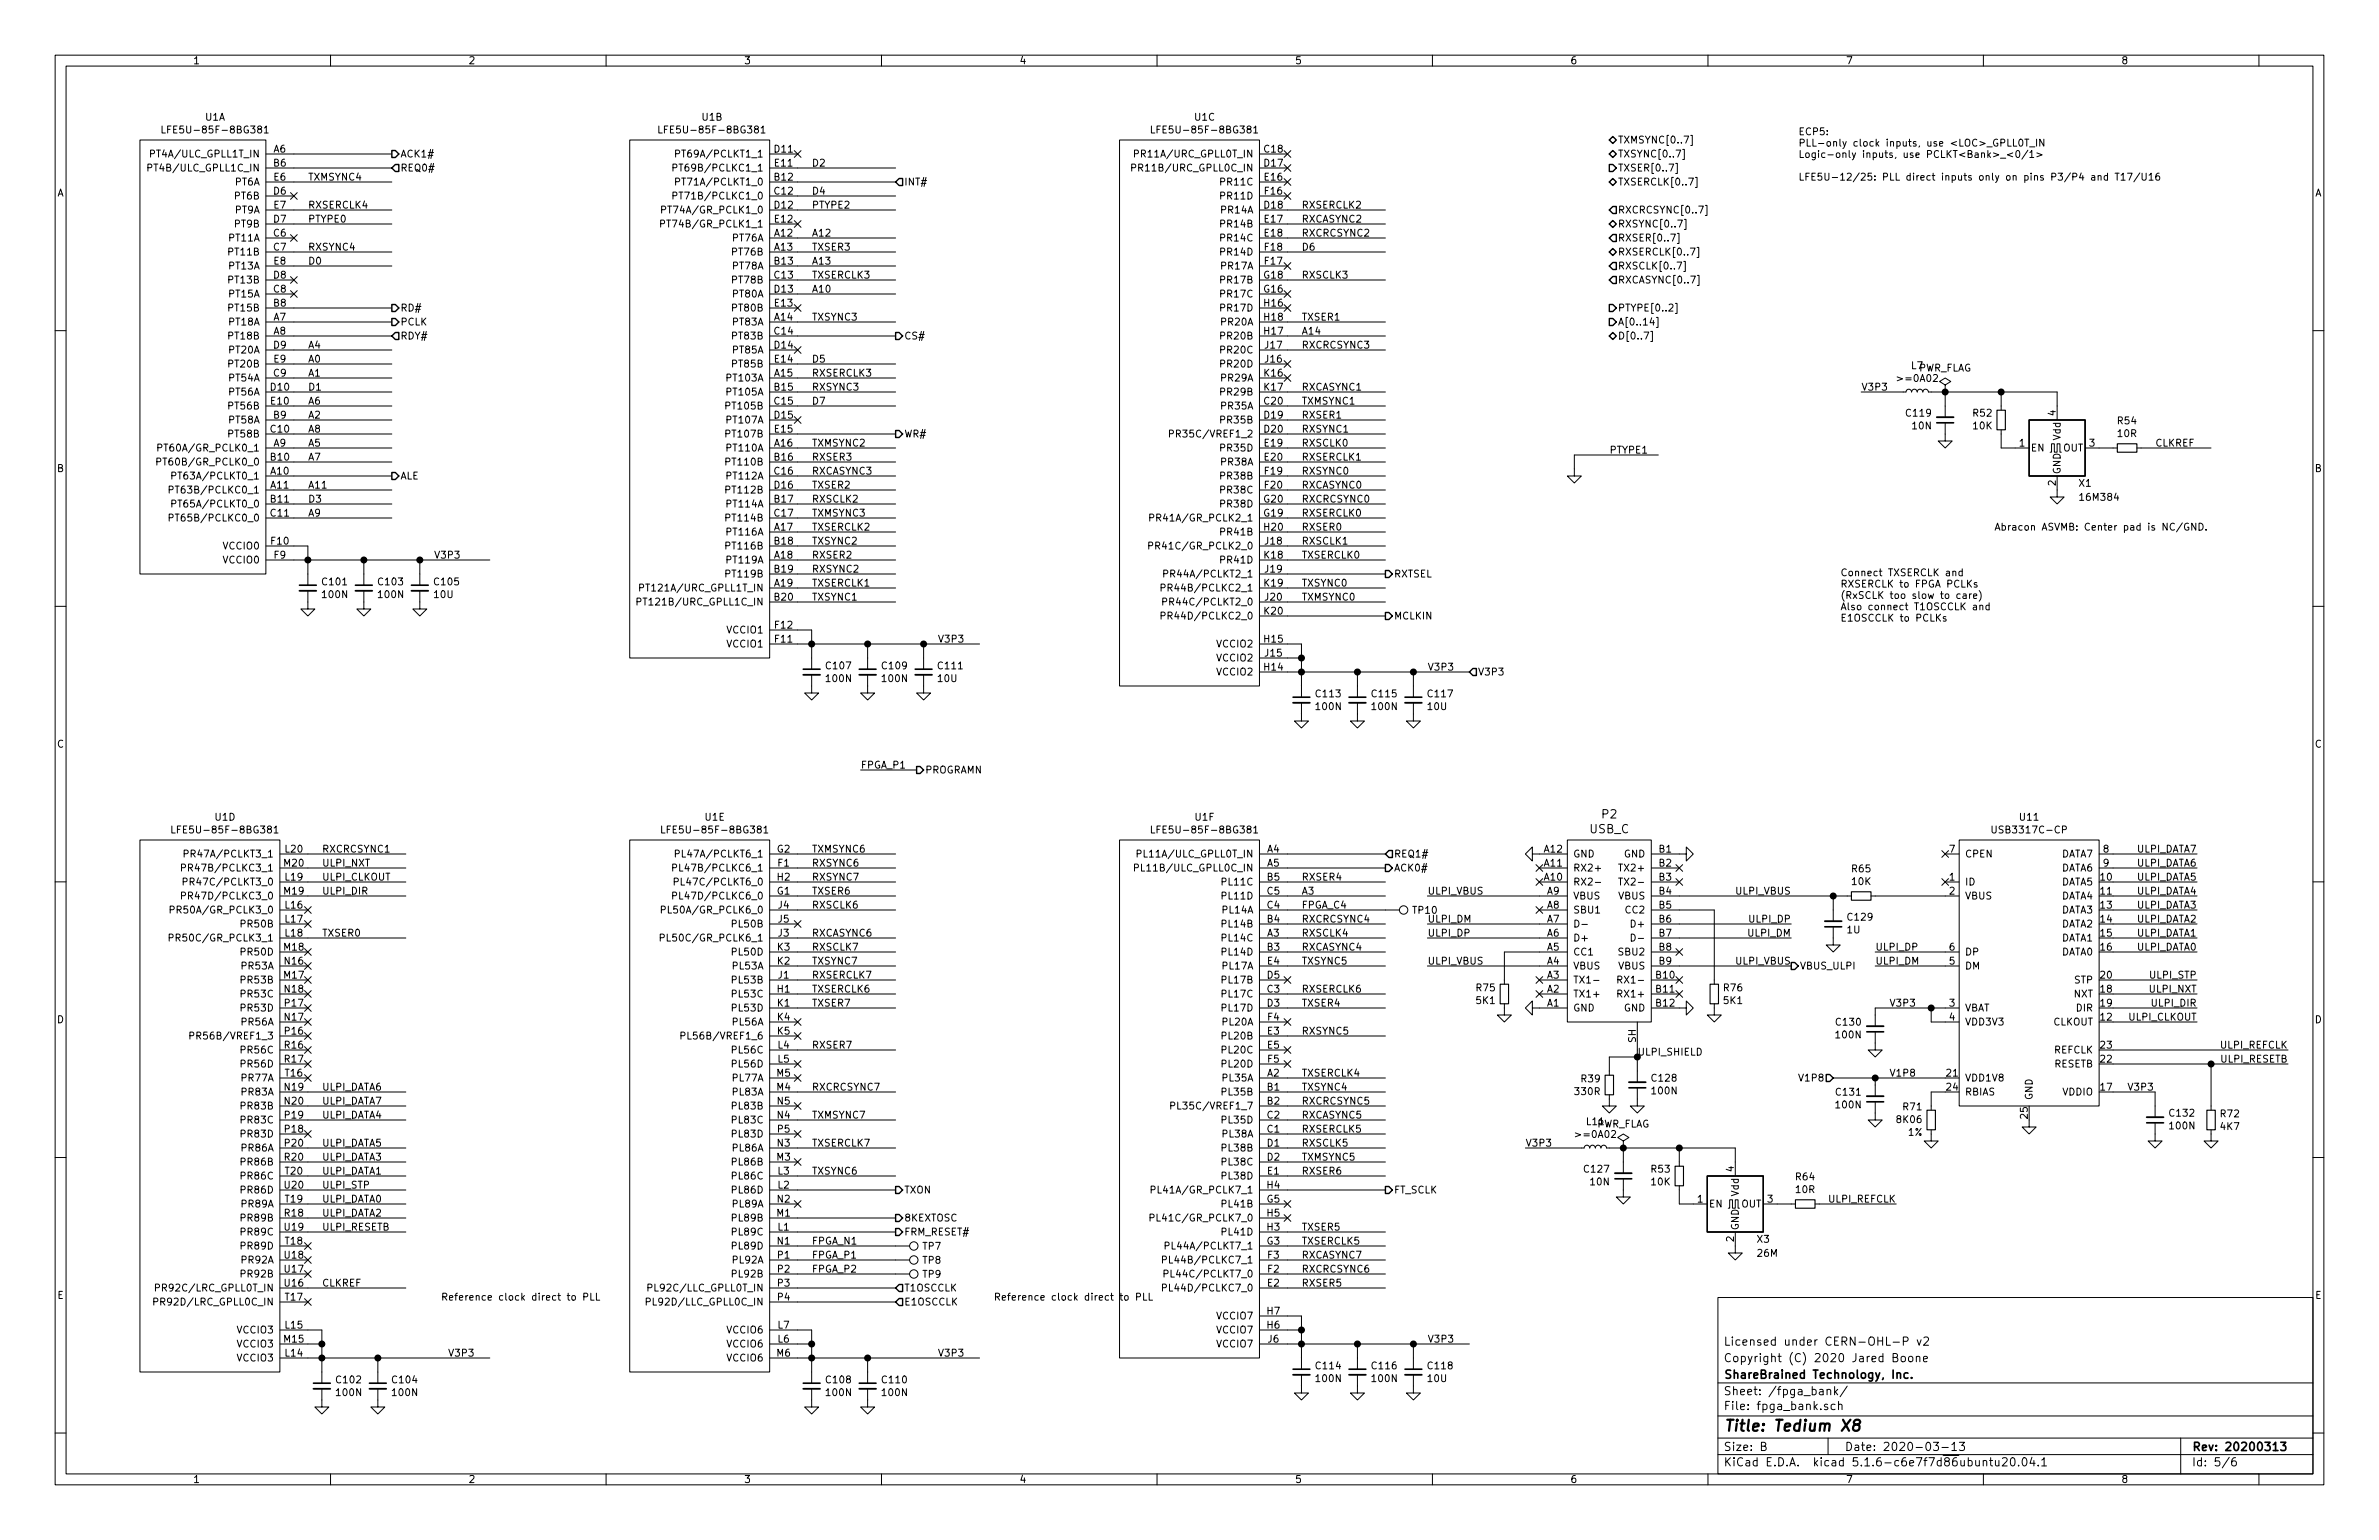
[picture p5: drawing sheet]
<svg xmlns="http://www.w3.org/2000/svg" width="432mm" height="279mm" viewBox="0 0 432 279" stroke-linecap="round" stroke-linejoin="round" font-family="sans-serif">
<defs><g id="words">
<text font-size="2.8" x="312.8" y="259.7">Title: Tedium X8</text>
<g font-size="2.1">
<text x="290.8" y="148.5">P2</text>
<text x="288.5" y="151.2">USB_C</text>
<text x="312.8" y="244.1">Licensed under CERN-OHL-P v2</text>
<text x="312.8" y="250.1">ShareBrained Technology, Inc.</text>
<text x="312.8" y="247.1">Copyright (C) 2020 Jared Boone</text>
<text x="312.8" y="255.8">File: fpga_bank.sch</text>
<text x="312.8" y="253.1">Sheet: /fpga_bank/</text>
<text x="312.8" y="263.2">Size: B</text>
<text x="334.8" y="263.2">Date: 2020-03-13</text>
<text x="397.8" y="263.2">Rev: 20200313</text>
<text x="312.8" y="266">KiCad E.D.A. kicad 5.1.6-c6e7f7d86ubuntu20.04.1</text>
<text x="397.8" y="266">Id: 5/6</text>
</g>
<g font-size="1.8">
<text x="35" y="11.6">1</text>
<text x="85" y="11.6">2</text>
<text x="135" y="11.6">3</text>
<text x="185" y="11.6">4</text>
<text x="235" y="11.6">5</text>
<text x="285" y="11.6">6</text>
<text x="335" y="11.6">7</text>
<text x="385" y="11.6">8</text>
<text x="37.3" y="21.9">U1A</text>
<text x="127.5" y="21.9">U1B</text>
<text x="216.9" y="21.9">U1C</text>
<text x="28.1" y="28.6">PT4A/ULC_GPLL1T_IN</text>
<text x="30.8" y="24.2">LFE5U-85F-8BG381</text>
<text x="49.7" y="27.7">A6</text>
<text x="72.6" y="28.6">ACK1#</text>
<text x="121" y="24.2">LFE5U-85F-8BG381</text>
<text x="123.9" y="28.6">PT69A/PCLKT1_1</text>
<text x="140.6" y="27.7">D11</text>
<text x="207" y="28.6">PR11A/URC_GPLL0T_IN</text>
<text x="210.4" y="24.2">LFE5U-85F-8BG381</text>
<text x="229.5" y="27.7">C18</text>
<text x="293.6" y="26">TXMSYNC[0..7]</text>
<text x="293.6" y="28.6">TXSYNC[0..7]</text>
<text x="326.4" y="24.5">ECP5:</text>
<text x="326.4" y="26.6">PLL-only clock inputs, use &lt;LOC&gt;_GPLL0T_IN</text>
<text x="326.4" y="28.7">Logic-only inputs, use PCLKT&lt;Bank&gt;_&lt;0/1&gt;</text>
<text x="10.4" y="35.6">A</text>
<text x="27.9" y="31.1">PT4B/ULC_GPLL1C_IN</text>
<text x="42.7" y="33.7">PT6A</text>
<text x="49.7" y="30.2">B6</text>
<text x="49.7" y="35.3">D6</text>
<text x="49.7" y="32.8">E6</text>
<text x="55.9" y="32.8">TXMSYNC4</text>
<text x="72.6" y="31.1">REQ0#</text>
<text x="123.6" y="31.1">PT69B/PCLKC1_1</text>
<text x="123.9" y="33.7">PT71A/PCLKT1_0</text>
<text x="140.6" y="32.8">B12</text>
<text x="140.6" y="35.3">C12</text>
<text x="140.7" y="30.2">E11</text>
<text x="147.3" y="30.2">D2</text>
<text x="147.3" y="35.3">D4</text>
<text x="164.1" y="33.7">INT#</text>
<text x="206.9" y="31.1">PR11B/URC_GPLL0C_IN</text>
<text x="221.9" y="33.7">PR11C</text>
<text x="229.5" y="30.2">D17</text>
<text x="229.6" y="32.8">E16</text>
<text x="229.6" y="35.3">F16</text>
<text x="293.6" y="33.7">TXSERCLK[0..7]</text>
<text x="293.6" y="31.1">TXSER[0..7]</text>
<text x="326.4" y="32.8">LFE5U-12/25: PLL direct inputs only on pins P3/P4 and T17/U16</text>
<text x="420.2" y="35.6">A</text>
<text x="42.7" y="36.2">PT6B</text>
<text x="42.7" y="41.3">PT9B</text>
<text x="42.7" y="38.7">PT9A</text>
<text x="49.7" y="40.4">D7</text>
<text x="49.7" y="37.8">E7</text>
<text x="55.9" y="37.8">RXSERCLK4</text>
<text x="55.9" y="40.4">PTYPE0</text>
<text x="121.3" y="38.7">PT74A/GR_PCLK1_0</text>
<text x="121.3" y="41.3">PT74B/GR_PCLK1_1</text>
<text x="123.6" y="36.2">PT71B/PCLKC1_0</text>
<text x="140.6" y="37.8">D12</text>
<text x="140.7" y="40.4">E12</text>
<text x="147.3" y="37.8">PTYPE2</text>
<text x="221.9" y="38.7">PR14A</text>
<text x="221.9" y="41.3">PR14B</text>
<text x="221.9" y="36.2">PR11D</text>
<text x="229.5" y="37.8">D18</text>
<text x="229.6" y="40.4">E17</text>
<text x="236.2" y="40.4">RXCASYNC2</text>
<text x="236.2" y="37.8">RXSERCLK2</text>
<text x="293.6" y="38.7">RXCRCSYNC[0..7]</text>
<text x="293.6" y="41.3">RXSYNC[0..7]</text>
<text x="41.7" y="43.8">PT11A</text>
<text x="41.7" y="46.4">PT11B</text>
<text x="49.7" y="42.9">C6</text>
<text x="49.7" y="45.5">C7</text>
<text x="55.9" y="45.5">RXSYNC4</text>
<text x="133.2" y="43.8">PT76A</text>
<text x="133.2" y="46.4">PT76B</text>
<text x="140.6" y="42.9">A12</text>
<text x="140.6" y="45.5">A13</text>
<text x="147.3" y="42.9">A12</text>
<text x="147.3" y="45.5">TXSER3</text>
<text x="221.9" y="43.8">PR14C</text>
<text x="221.9" y="46.4">PR14D</text>
<text x="229.6" y="42.9">E18</text>
<text x="229.6" y="45.5">F18</text>
<text x="236.2" y="42.9">RXCRCSYNC2</text>
<text x="236.2" y="45.5">D6</text>
<text x="293.6" y="43.8">RXSER[0..7]</text>
<text x="293.6" y="46.4">RXSERCLK[0..7]</text>
<text x="41.7" y="54">PT15A</text>
<text x="41.7" y="51.4">PT13B</text>
<text x="41.7" y="48.9">PT13A</text>
<text x="49.7" y="53.1">C8</text>
<text x="49.7" y="50.5">D8</text>
<text x="49.7" y="48">E8</text>
<text x="55.9" y="48">D0</text>
<text x="133.2" y="48.9">PT78A</text>
<text x="133.2" y="51.4">PT78B</text>
<text x="133.2" y="54">PT80A</text>
<text x="140.6" y="48">B13</text>
<text x="140.6" y="50.5">C13</text>
<text x="140.6" y="53.1">D13</text>
<text x="147.3" y="53.1">A10</text>
<text x="147.3" y="50.5">TXSERCLK3</text>
<text x="147.3" y="48">A13</text>
<text x="221.9" y="48.9">PR17A</text>
<text x="221.9" y="54">PR17C</text>
<text x="221.9" y="51.4">PR17B</text>
<text x="229.5" y="53.1">G16</text>
<text x="229.5" y="50.5">G18</text>
<text x="229.6" y="48">F17</text>
<text x="236.2" y="50.5">RXSCLK3</text>
<text x="293.6" y="48.9">RXSCLK[0..7]</text>
<text x="293.6" y="51.4">RXCASYNC[0..7]</text>
<text x="41.7" y="59.1">PT18A</text>
<text x="41.7" y="56.5">PT15B</text>
<text x="49.7" y="58.2">A7</text>
<text x="49.7" y="55.6">B8</text>
<text x="72.6" y="59.1">PCLK</text>
<text x="72.6" y="56.5">RD#</text>
<text x="133.2" y="59.1">PT83A</text>
<text x="133.2" y="56.5">PT80B</text>
<text x="140.6" y="58.2">A14</text>
<text x="140.7" y="55.6">E13</text>
<text x="147.3" y="58.2">TXSYNC3</text>
<text x="221.9" y="56.5">PR17D</text>
<text x="221.9" y="59.1">PR20A</text>
<text x="229.5" y="55.6">H16</text>
<text x="229.5" y="58.2">H18</text>
<text x="236.2" y="58.2">TXSER1</text>
<text x="293.6" y="59.1">A[0..14]</text>
<text x="293.6" y="56.5">PTYPE[0..2]</text>
<text x="41.7" y="61.6">PT18B</text>
<text x="41.7" y="64.1">PT20A</text>
<text x="49.7" y="60.7">A8</text>
<text x="49.7" y="63.2">D9</text>
<text x="49.7" y="65.8">E9</text>
<text x="55.9" y="65.8">A0</text>
<text x="55.9" y="63.2">A4</text>
<text x="72.6" y="61.6">RDY#</text>
<text x="133.2" y="61.6">PT83B</text>
<text x="133.2" y="64.1">PT85A</text>
<text x="140.6" y="60.7">C14</text>
<text x="140.6" y="63.2">D14</text>
<text x="140.7" y="65.8">E14</text>
<text x="147.3" y="65.8">D5</text>
<text x="164.1" y="61.6">CS#</text>
<text x="221.9" y="61.6">PR20B</text>
<text x="221.9" y="64.1">PR20C</text>
<text x="229.5" y="60.7">H17</text>
<text x="229.7" y="65.8">J16</text>
<text x="229.7" y="63.2">J17</text>
<text x="236.2" y="60.7">A14</text>
<text x="236.2" y="63.2">RXCRCSYNC3</text>
<text x="293.6" y="61.6">D[0..7]</text>
<text x="41.7" y="69.2">PT54A</text>
<text x="41.7" y="71.8">PT56A</text>
<text x="41.7" y="66.7">PT20B</text>
<text x="49.2" y="70.9">D10</text>
<text x="49.7" y="68.3">C9</text>
<text x="55.9" y="68.3">A1</text>
<text x="55.9" y="70.9">D1</text>
<text x="132.2" y="69.2">PT103A</text>
<text x="132.2" y="71.8">PT105A</text>
<text x="133.2" y="66.7">PT85B</text>
<text x="140.6" y="68.3">A15</text>
<text x="140.6" y="70.9">B15</text>
<text x="147.3" y="70.9">RXSYNC3</text>
<text x="147.3" y="68.3">RXSERCLK3</text>
<text x="221.9" y="66.7">PR20D</text>
<text x="221.9" y="69.2">PR29A</text>
<text x="221.9" y="71.8">PR29B</text>
<text x="229.5" y="68.3">K16</text>
<text x="229.5" y="70.9">K17</text>
<text x="236.2" y="70.9">RXCASYNC1</text>
<text x="337.8" y="70.9">V3P3</text>
<text x="344.8" y="69.3">&gt;=0A02</text>
<text x="347" y="67">L7</text>
<text x="348.1" y="67.4">PWR_FLAG</text>
<text x="41.7" y="76.8">PT58A</text>
<text x="41.7" y="74.3">PT56B</text>
<text x="49.2" y="73.4">E10</text>
<text x="49.7" y="75.9">B9</text>
<text x="55.9" y="75.9">A2</text>
<text x="55.9" y="73.4">A6</text>
<text x="132.2" y="74.3">PT105B</text>
<text x="132.2" y="76.8">PT107A</text>
<text x="140.6" y="73.4">C15</text>
<text x="140.6" y="75.9">D15</text>
<text x="147.3" y="73.4">D7</text>
<text x="221.9" y="74.3">PR35A</text>
<text x="221.9" y="76.8">PR35B</text>
<text x="229.5" y="73.4">C20</text>
<text x="229.5" y="75.9">D19</text>
<text x="236.2" y="75.9">RXSER1</text>
<text x="236.2" y="73.4">TXMSYNC1</text>
<text x="346.1" y="75.6">C119</text>
<text x="347.2" y="77.9">10N</text>
<text x="358.2" y="75.6">R52</text>
<text x="358.2" y="77.9">10K</text>
<text x="373.1" y="75.4" transform="rotate(-90 373.1 75.4)">4</text>
<text x="384.4" y="77">R54</text>
<text x="29.8" y="81.9">PT60A/GR_PCLK0_1</text>
<text x="41.7" y="79.4">PT58B</text>
<text x="49.2" y="83.6">B10</text>
<text x="49.2" y="78.5">C10</text>
<text x="49.7" y="81">A9</text>
<text x="55.9" y="83.6">A7</text>
<text x="55.9" y="81">A5</text>
<text x="55.9" y="78.5">A8</text>
<text x="132.2" y="81.9">PT110A</text>
<text x="132.2" y="79.4">PT107B</text>
<text x="140.6" y="81">A16</text>
<text x="140.6" y="83.6">B16</text>
<text x="140.7" y="78.5">E15</text>
<text x="147.3" y="81">TXMSYNC2</text>
<text x="147.3" y="83.6">RXSER3</text>
<text x="164.1" y="79.4">WR#</text>
<text x="213.7" y="79.4">PR35C/VREF1_2</text>
<text x="221.9" y="81.9">PR35D</text>
<text x="229.5" y="78.5">D20</text>
<text x="229.6" y="81">E19</text>
<text x="229.6" y="83.6">E20</text>
<text x="236.2" y="83.6">RXSERCLK1</text>
<text x="236.2" y="78.5">RXSYNC1</text>
<text x="236.2" y="81">RXSCLK0</text>
<text x="292.1" y="82.3">PTYPE1</text>
<text x="366.5" y="81">1</text>
<text x="368.6" y="81.9">EN</text>
<text x="374" y="79.8" transform="rotate(-90 374 79.8)">Vdd</text>
<text x="374.5" y="81.9">OUT</text>
<text x="379.2" y="81">3</text>
<text x="384.4" y="79.3">10R</text>
<text x="391.2" y="81">CLKREF</text>
<text x="10.4" y="85.6">B</text>
<text x="29.8" y="84.5">PT60B/GR_PCLK0_0</text>
<text x="32.2" y="89.5">PT63B/PCLKC0_1</text>
<text x="32.4" y="87">PT63A/PCLKT0_1</text>
<text x="49.2" y="86.1">A10</text>
<text x="49.2" y="88.6">A11</text>
<text x="55.9" y="88.6">A11</text>
<text x="72.6" y="87">ALE</text>
<text x="132.2" y="84.5">PT110B</text>
<text x="132.2" y="87">PT112A</text>
<text x="132.2" y="89.5">PT112B</text>
<text x="140.6" y="86.1">C16</text>
<text x="140.6" y="88.6">D16</text>
<text x="147.3" y="88.6">TXSER2</text>
<text x="147.3" y="86.1">RXCASYNC3</text>
<text x="221.9" y="84.5">PR38A</text>
<text x="221.9" y="87">PR38B</text>
<text x="221.9" y="89.5">PR38C</text>
<text x="229.6" y="86.1">F19</text>
<text x="229.6" y="88.6">F20</text>
<text x="236.2" y="86.1">RXSYNC0</text>
<text x="236.2" y="88.6">RXCASYNC0</text>
<text x="373.1" y="88.1" transform="rotate(-90 373.1 88.1)">2</text>
<text x="374" y="86.1" transform="rotate(-90 374 86.1)">GND</text>
<text x="377.4" y="88.3">X1</text>
<text x="420.2" y="85.6">B</text>
<text x="32.2" y="94.6">PT65B/PCLKC0_0</text>
<text x="32.4" y="92.1">PT65A/PCLKT0_0</text>
<text x="49.2" y="91.2">B11</text>
<text x="49.2" y="93.7">C11</text>
<text x="55.9" y="91.2">D3</text>
<text x="55.9" y="93.7">A9</text>
<text x="132.2" y="92.1">PT114A</text>
<text x="132.2" y="94.6">PT114B</text>
<text x="140.6" y="91.2">B17</text>
<text x="140.6" y="93.7">C17</text>
<text x="147.3" y="91.2">RXSCLK2</text>
<text x="147.3" y="93.7">TXMSYNC3</text>
<text x="210" y="94.6">PR41A/GR_PCLK2_1</text>
<text x="221.9" y="92.1">PR38D</text>
<text x="229.5" y="93.7">G19</text>
<text x="229.5" y="91.2">G20</text>
<text x="236.2" y="93.7">RXSERCLK0</text>
<text x="236.2" y="91.2">RXCRCSYNC0</text>
<text x="377.8" y="90.9">16M384</text>
<text x="40.7" y="99.7">VCCIO0</text>
<text x="49.3" y="98.8">F10</text>
<text x="49.8" y="101.3">F9</text>
<text x="78.7" y="101.3">V3P3</text>
<text x="132.2" y="97.2">PT116A</text>
<text x="132.2" y="99.7">PT116B</text>
<text x="140.6" y="96.3">A17</text>
<text x="140.6" y="101.3">A18</text>
<text x="140.6" y="98.8">B18</text>
<text x="147.3" y="98.8">TXSYNC2</text>
<text x="147.3" y="101.3">RXSER2</text>
<text x="147.3" y="96.3">TXSERCLK2</text>
<text x="210" y="99.7">PR41C/GR_PCLK2_0</text>
<text x="221.9" y="97.2">PR41B</text>
<text x="229.5" y="96.3">H20</text>
<text x="229.5" y="101.3">K18</text>
<text x="229.7" y="98.8">J18</text>
<text x="236.2" y="96.3">RXSER0</text>
<text x="236.2" y="98.8">RXSCLK1</text>
<text x="236.2" y="101.3">TXSERCLK0</text>
<text x="361.9" y="96.3">Abracon ASVMB: Center pad is NC/GND.</text>
<text x="40.7" y="102.2">VCCIO0</text>
<text x="58.6" y="106.2">C101</text>
<text x="68.8" y="106.2">C103</text>
<text x="78.9" y="106.2">C105</text>
<text x="117.3" y="107.3">PT121A/URC_GPLL1T_IN</text>
<text x="132.2" y="102.2">PT119A</text>
<text x="132.2" y="104.8">PT119B</text>
<text x="140.6" y="106.4">A19</text>
<text x="140.6" y="103.9">B19</text>
<text x="147.3" y="103.9">RXSYNC2</text>
<text x="147.3" y="106.4">TXSERCLK1</text>
<text x="212.3" y="107.3">PR44B/PCLKC2_1</text>
<text x="212.5" y="104.8">PR44A/PCLKT2_1</text>
<text x="221.9" y="102.2">PR41D</text>
<text x="229.5" y="106.4">K19</text>
<text x="229.7" y="103.9">J19</text>
<text x="236.2" y="106.4">TXSYNC0</text>
<text x="253" y="104.8">RXTSEL</text>
<text x="334" y="104.5">Connect TXSERCLK and</text>
<text x="334" y="106.6">RXSERCLK to FPGA PCLKs</text>
<text x="58.6" y="108.5">100N</text>
<text x="68.8" y="108.5">100N</text>
<text x="78.9" y="108.5">10U</text>
<text x="117.2" y="109.9">PT121B/URC_GPLL1C_IN</text>
<text x="140.6" y="109">B20</text>
<text x="147.3" y="109">TXSYNC1</text>
<text x="212.3" y="112.4">PR44D/PCLKC2_0</text>
<text x="212.5" y="109.9">PR44C/PCLKT2_0</text>
<text x="229.5" y="111.5">K20</text>
<text x="229.7" y="109">J20</text>
<text x="236.2" y="109">TXMSYNC0</text>
<text x="253" y="112.4">MCLKIN</text>
<text x="334" y="108.7">(RxSCLK too slow to care)</text>
<text x="334" y="110.7">Also connect T1OSCCLK and</text>
<text x="334" y="112.8">E1OSCCLK to PCLKs</text>
<text x="132.1" y="117.5">VCCIO1</text>
<text x="132.1" y="114.9">VCCIO1</text>
<text x="140.7" y="116.6">F11</text>
<text x="140.7" y="114">F12</text>
<text x="170.2" y="116.6">V3P3</text>
<text x="221" y="117.5">VCCIO2</text>
<text x="229.5" y="116.6">H15</text>
<text x="229.7" y="119.1">J15</text>
<text x="150.1" y="121.4">C107</text>
<text x="150.1" y="123.7">100N</text>
<text x="160.2" y="121.4">C109</text>
<text x="160.2" y="123.7">100N</text>
<text x="170.3" y="123.7">10U</text>
<text x="170.4" y="121.4">C111</text>
<text x="221" y="122.6">VCCIO2</text>
<text x="221" y="120">VCCIO2</text>
<text x="229.5" y="121.7">H14</text>
<text x="259.1" y="121.7">V3P3</text>
<text x="268.2" y="122.6">V3P3</text>
<text x="239" y="126.5">C113</text>
<text x="239" y="128.8">100N</text>
<text x="249.1" y="126.5">C115</text>
<text x="249.1" y="128.8">100N</text>
<text x="259.2" y="128.8">10U</text>
<text x="259.3" y="126.5">C117</text>
<text x="10.4" y="135.6">C</text>
<text x="420.2" y="135.6">C</text>
<text x="156.2" y="139.4">FPGA_P1</text>
<text x="167.9" y="140.3">PROGRAMN</text>
<text x="39.1" y="148.9">U1D</text>
<text x="128" y="148.9">U1E</text>
<text x="216.9" y="148.9">U1F</text>
<text x="366.7" y="148.9">U11</text>
<text x="32.6" y="151.2">LFE5U-85F-8BG381</text>
<text x="34.7" y="155.6">PR47A/PCLKT3_1</text>
<text x="51.8" y="154.7">L20</text>
<text x="58.4" y="154.7">RXCRCSYNC1</text>
<text x="121.5" y="151.2">LFE5U-85F-8BG381</text>
<text x="123.9" y="155.6">PL47A/PCLKT6_1</text>
<text x="141.1" y="154.7">G2</text>
<text x="147.3" y="154.7">TXMSYNC6</text>
<text x="207.4" y="155.6">PL11A/ULC_GPLL0T_IN</text>
<text x="210.4" y="151.2">LFE5U-85F-8BG381</text>
<text x="230" y="154.7">A4</text>
<text x="253" y="155.6">REQ1#</text>
<text x="280.3" y="154.7">A12</text>
<text x="285.5" y="155.6">GND</text>
<text x="294.8" y="155.6">GND</text>
<text x="301.1" y="154.7">B1</text>
<text x="353.8" y="154.7">7</text>
<text x="356.6" y="155.6">CPEN</text>
<text x="362.3" y="151.2">USB3317C-CP</text>
<text x="374.1" y="155.6">DATA7</text>
<text x="381.8" y="154.7">8</text>
<text x="387.9" y="154.7">ULPI_DATA7</text>
<text x="34.5" y="158.1">PR47B/PCLKC3_1</text>
<text x="34.7" y="160.7">PR47C/PCLKT3_0</text>
<text x="51.6" y="157.2">M20</text>
<text x="51.8" y="159.8">L19</text>
<text x="58.4" y="159.8">ULPI_CLKOUT</text>
<text x="58.4" y="157.2">ULPI_NXT</text>
<text x="123.6" y="158.1">PL47B/PCLKC6_1</text>
<text x="123.9" y="160.7">PL47C/PCLKT6_0</text>
<text x="141.1" y="159.8">H2</text>
<text x="141.2" y="157.2">F1</text>
<text x="147.3" y="159.8">RXSYNC7</text>
<text x="147.3" y="157.2">RXSYNC6</text>
<text x="207.2" y="158.1">PL11B/ULC_GPLL0C_IN</text>
<text x="222.1" y="160.7">PL11C</text>
<text x="230" y="157.2">A5</text>
<text x="230" y="159.8">B5</text>
<text x="236.2" y="159.8">RXSER4</text>
<text x="253" y="158.1">ACK0#</text>
<text x="280.3" y="159.8">A10</text>
<text x="280.3" y="157.2">A11</text>
<text x="285.5" y="160.7">RX2-</text>
<text x="285.5" y="158.1">RX2+</text>
<text x="294.4" y="158.1">TX2+</text>
<text x="294.9" y="160.7">TX2-</text>
<text x="301.1" y="157.2">B2</text>
<text x="301.1" y="159.8">B3</text>
<text x="336.2" y="158.3">R65</text>
<text x="336.2" y="160.6">10K</text>
<text x="353.8" y="159.8">1</text>
<text x="356.6" y="160.7">ID</text>
<text x="374.1" y="160.7">DATA5</text>
<text x="374.1" y="158.1">DATA6</text>
<text x="381.3" y="159.8">10</text>
<text x="381.8" y="157.2">9</text>
<text x="387.9" y="159.8">ULPI_DATA5</text>
<text x="387.9" y="157.2">ULPI_DATA6</text>
<text x="32.2" y="165.7">PR50A/GR_PCLK3_0</text>
<text x="34.5" y="163.2">PR47D/PCLKC3_0</text>
<text x="51.6" y="162.3">M19</text>
<text x="51.8" y="164.8">L16</text>
<text x="51.8" y="167.4">L17</text>
<text x="58.4" y="162.3">ULPI_DIR</text>
<text x="121.3" y="165.7">PL50A/GR_PCLK6_0</text>
<text x="123.6" y="163.2">PL47D/PCLKC6_0</text>
<text x="141.1" y="162.3">G1</text>
<text x="141.3" y="164.8">J4</text>
<text x="141.3" y="167.4">J5</text>
<text x="147.3" y="162.3">TXSER6</text>
<text x="147.3" y="164.8">RXSCLK6</text>
<text x="222.1" y="165.7">PL14A</text>
<text x="222.1" y="163.2">PL11D</text>
<text x="230" y="167.4">B4</text>
<text x="230" y="164.8">C4</text>
<text x="230" y="162.3">C5</text>
<text x="236.2" y="167.4">RXCRCSYNC4</text>
<text x="236.2" y="164.8">FPGA_C4</text>
<text x="236.2" y="162.3">A3</text>
<text x="256.5" y="165.8">TP10</text>
<text x="259.1" y="167.4">ULPI_DM</text>
<text x="259.1" y="162.3">ULPI_VBUS</text>
<text x="280.8" y="167.4">A7</text>
<text x="280.8" y="164.8">A8</text>
<text x="280.8" y="162.3">A9</text>
<text x="285.5" y="165.7">SBU1</text>
<text x="285.5" y="163.2">VBUS</text>
<text x="293.8" y="163.2">VBUS</text>
<text x="295.2" y="165.7">CC2</text>
<text x="301.1" y="162.3">B4</text>
<text x="301.1" y="164.8">B5</text>
<text x="301.1" y="167.4">B6</text>
<text x="315.2" y="162.3">ULPI_VBUS</text>
<text x="317.7" y="167.4">ULPI_DP</text>
<text x="335.5" y="167">C129</text>
<text x="353.8" y="162.3">2</text>
<text x="356.6" y="163.2">VBUS</text>
<text x="374.1" y="163.2">DATA4</text>
<text x="374.1" y="165.7">DATA3</text>
<text x="381.3" y="162.3">11</text>
<text x="381.3" y="164.8">13</text>
<text x="381.3" y="167.4">14</text>
<text x="387.9" y="167.4">ULPI_DATA2</text>
<text x="387.9" y="164.8">ULPI_DATA3</text>
<text x="387.9" y="162.3">ULPI_DATA4</text>
<text x="32.2" y="170.8">PR50C/GR_PCLK3_1</text>
<text x="44.1" y="168.3">PR50B</text>
<text x="44.1" y="173.4">PR50D</text>
<text x="51.6" y="172.5">M18</text>
<text x="51.8" y="169.9">L18</text>
<text x="58.4" y="169.9">TXSER0</text>
<text x="121.3" y="170.8">PL50C/GR_PCLK6_1</text>
<text x="133.2" y="168.3">PL50B</text>
<text x="133.2" y="173.4">PL50D</text>
<text x="141.1" y="172.5">K3</text>
<text x="141.3" y="169.9">J3</text>
<text x="147.3" y="169.9">RXCASYNC6</text>
<text x="147.3" y="172.5">RXSCLK7</text>
<text x="222.1" y="170.8">PL14C</text>
<text x="222.1" y="173.4">PL14D</text>
<text x="222.1" y="168.3">PL14B</text>
<text x="230" y="169.9">A3</text>
<text x="230" y="172.5">B3</text>
<text x="236.2" y="172.5">RXCASYNC4</text>
<text x="236.2" y="169.9">RXSCLK4</text>
<text x="259.1" y="169.9">ULPI_DP</text>
<text x="280.8" y="172.5">A5</text>
<text x="280.8" y="169.9">A6</text>
<text x="285.5" y="173.4">CC1</text>
<text x="285.5" y="170.8">D+</text>
<text x="294" y="173.4">SBU2</text>
<text x="296.4" y="168.3">D+</text>
<text x="301.1" y="169.9">B7</text>
<text x="301.1" y="172.5">B8</text>
<text x="317.3" y="169.9">ULPI_DM</text>
<text x="335.3" y="169.3">1U</text>
<text x="340.4" y="172.5">ULPI_DP</text>
<text x="353.8" y="172.5">6</text>
<text x="356.6" y="173.4">DP</text>
<text x="374.1" y="168.3">DATA2</text>
<text x="374.1" y="170.8">DATA1</text>
<text x="374.1" y="173.4">DATA0</text>
<text x="381.3" y="169.9">15</text>
<text x="381.3" y="172.5">16</text>
<text x="387.9" y="169.9">ULPI_DATA1</text>
<text x="387.9" y="172.5">ULPI_DATA0</text>
<text x="44.1" y="178.4">PR53B</text>
<text x="44.1" y="175.9">PR53A</text>
<text x="51.6" y="177.5">M17</text>
<text x="51.7" y="175">N16</text>
<text x="133.2" y="178.4">PL53B</text>
<text x="133.2" y="175.9">PL53A</text>
<text x="141.1" y="175">K2</text>
<text x="141.3" y="177.5">J1</text>
<text x="147.3" y="175">TXSYNC7</text>
<text x="147.3" y="177.5">RXSERCLK7</text>
<text x="222.1" y="178.4">PL17B</text>
<text x="222.1" y="175.9">PL17A</text>
<text x="230" y="177.5">D5</text>
<text x="230.1" y="175">E4</text>
<text x="236.2" y="175">TXSYNC5</text>
<text x="259.1" y="175">ULPI_VBUS</text>
<text x="268" y="179.9">R75</text>
<text x="280.8" y="177.5">A3</text>
<text x="280.8" y="175">A4</text>
<text x="285.5" y="178.4">TX1-</text>
<text x="285.5" y="175.9">VBUS</text>
<text x="293.8" y="175.9">VBUS</text>
<text x="294.7" y="178.4">RX1-</text>
<text x="300.6" y="177.5">B10</text>
<text x="301.1" y="175">B9</text>
<text x="312.9" y="179.9">R76</text>
<text x="315.2" y="175">ULPI_VBUS</text>
<text x="326.6" y="175.9">VBUS_ULPI</text>
<text x="340.4" y="175">ULPI_DM</text>
<text x="353.8" y="175">5</text>
<text x="356.6" y="175.9">DM</text>
<text x="376.6" y="178.4">STP</text>
<text x="381.3" y="177.5">20</text>
<text x="390.3" y="177.5">ULPI_STP</text>
<text x="10.4" y="185.6">D</text>
<text x="44.1" y="181">PR53C</text>
<text x="44.1" y="183.5">PR53D</text>
<text x="51.7" y="185.2">N17</text>
<text x="51.7" y="180.1">N18</text>
<text x="51.8" y="182.6">P17</text>
<text x="133.2" y="181">PL53C</text>
<text x="133.2" y="183.5">PL53D</text>
<text x="141.1" y="180.1">H1</text>
<text x="141.1" y="182.6">K1</text>
<text x="141.1" y="185.2">K4</text>
<text x="147.3" y="182.6">TXSER7</text>
<text x="147.3" y="180.1">TXSERCLK6</text>
<text x="222.1" y="181">PL17C</text>
<text x="222.1" y="183.5">PL17D</text>
<text x="230" y="180.1">C3</text>
<text x="230" y="182.6">D3</text>
<text x="230.1" y="185.2">F4</text>
<text x="236.2" y="180.1">RXSERCLK6</text>
<text x="236.2" y="182.6">TXSER4</text>
<text x="268" y="182.2">5K1</text>
<text x="280.8" y="182.6">A1</text>
<text x="280.8" y="180.1">A2</text>
<text x="285.5" y="183.5">GND</text>
<text x="285.5" y="181">TX1+</text>
<text x="294.2" y="181">RX1+</text>
<text x="294.8" y="183.5">GND</text>
<text x="300.6" y="180.1">B11</text>
<text x="300.6" y="182.6">B12</text>
<text x="312.9" y="182.2">5K1</text>
<text x="342.9" y="182.6">V3P3</text>
<text x="353.8" y="182.6">3</text>
<text x="353.8" y="185.2">4</text>
<text x="356.6" y="183.5">VBAT</text>
<text x="376.5" y="181">NXT</text>
<text x="376.9" y="183.5">DIR</text>
<text x="381.3" y="185.2">12</text>
<text x="381.3" y="180.1">18</text>
<text x="381.3" y="182.6">19</text>
<text x="386.4" y="185.2">ULPI_CLKOUT</text>
<text x="390.2" y="180.1">ULPI_NXT</text>
<text x="390.7" y="182.6">ULPI_DIR</text>
<text x="420.2" y="185.6">D</text>
<text x="35.9" y="188.6">PR56B/VREF1_3</text>
<text x="44.1" y="186.1">PR56A</text>
<text x="44.1" y="191.1">PR56C</text>
<text x="51.7" y="190.2">R16</text>
<text x="51.8" y="187.7">P16</text>
<text x="125" y="188.6">PL56B/VREF1_6</text>
<text x="133.2" y="186.1">PL56A</text>
<text x="133.2" y="191.1">PL56C</text>
<text x="141.1" y="187.7">K5</text>
<text x="141.2" y="190.2">L4</text>
<text x="147.3" y="190.2">RXSER7</text>
<text x="222.1" y="188.6">PL20B</text>
<text x="222.1" y="191.1">PL20C</text>
<text x="222.1" y="186.1">PL20A</text>
<text x="230.1" y="187.7">E3</text>
<text x="230.1" y="190.2">E5</text>
<text x="236.2" y="187.7">RXSYNC5</text>
<text x="296.9" y="189.2" transform="rotate(-90 296.9 189.2)">SH</text>
<text x="297.2" y="191.5">ULPI_SHIELD</text>
<text x="333.3" y="188.4">100N</text>
<text x="333.4" y="186.1">C130</text>
<text x="356.6" y="186.1">VDD3V3</text>
<text x="372.6" y="186.1">CLKOUT</text>
<text x="372.8" y="191.1">REFCLK</text>
<text x="381.3" y="190.2">23</text>
<text x="403.1" y="190.2">ULPI_REFCLK</text>
<text x="44.1" y="193.7">PR56D</text>
<text x="44.1" y="196.2">PR77A</text>
<text x="51.7" y="197.9">N19</text>
<text x="51.7" y="192.8">R17</text>
<text x="51.8" y="195.3">T16</text>
<text x="58.4" y="197.9">ULPI_DATA6</text>
<text x="133.2" y="193.7">PL56D</text>
<text x="133.2" y="196.2">PL77A</text>
<text x="141" y="197.9">M4</text>
<text x="141" y="195.3">M5</text>
<text x="141.2" y="192.8">L5</text>
<text x="147.3" y="197.9">RXCRCSYNC7</text>
<text x="222.1" y="196.2">PL35A</text>
<text x="222.1" y="193.7">PL20D</text>
<text x="230" y="195.3">A2</text>
<text x="230" y="197.9">B1</text>
<text x="230.1" y="192.8">F5</text>
<text x="236.2" y="195.3">TXSERCLK4</text>
<text x="236.2" y="197.9">TXSYNC4</text>
<text x="287.1" y="196.4">R39</text>
<text x="299.9" y="196.2">C128</text>
<text x="326.9" y="196.2">V1P8</text>
<text x="342.9" y="195.3">V1P8</text>
<text x="353.4" y="195.3">21</text>
<text x="353.4" y="197.9">24</text>
<text x="356.6" y="196.2">VDD1V8</text>
<text x="372.8" y="193.7">RESETB</text>
<text x="381.3" y="197.9">17</text>
<text x="381.3" y="192.8">22</text>
<text x="386.1" y="197.9">V3P3</text>
<text x="403.1" y="192.8">ULPI_RESETB</text>
<text x="44.1" y="198.8">PR83A</text>
<text x="44.1" y="201.3">PR83B</text>
<text x="44.1" y="203.8">PR83C</text>
<text x="51.7" y="200.4">N20</text>
<text x="51.8" y="202.9">P19</text>
<text x="58.4" y="202.9">ULPI_DATA4</text>
<text x="58.4" y="200.4">ULPI_DATA7</text>
<text x="133.2" y="198.8">PL83A</text>
<text x="133.2" y="203.8">PL83C</text>
<text x="133.2" y="201.3">PL83B</text>
<text x="141.1" y="202.9">N4</text>
<text x="141.1" y="200.4">N5</text>
<text x="147.3" y="202.9">TXMSYNC7</text>
<text x="213.9" y="201.3">PL35C/VREF1_7</text>
<text x="222.1" y="198.8">PL35B</text>
<text x="222.1" y="203.8">PL35D</text>
<text x="230" y="200.4">B2</text>
<text x="230" y="202.9">C2</text>
<text x="236.2" y="200.4">RXCRCSYNC5</text>
<text x="236.2" y="202.9">RXCASYNC5</text>
<text x="286" y="198.7">330R</text>
<text x="299.9" y="198.6">100N</text>
<text x="333.3" y="201.1">100N</text>
<text x="333.4" y="198.8">C131</text>
<text x="344.4" y="203.8">8K06</text>
<text x="345.5" y="201.4">R71</text>
<text x="356.6" y="198.8">RBIAS</text>
<text x="368" y="202.9" transform="rotate(-90 368 202.9)">25</text>
<text x="368.9" y="199.6" transform="rotate(-90 368.9 199.6)">GND</text>
<text x="374.4" y="198.8">VDDIO</text>
<text x="393.9" y="202.6">C132</text>
<text x="403.1" y="202.7">R72</text>
<text x="44.1" y="206.4">PR83D</text>
<text x="44.1" y="208.9">PR86A</text>
<text x="51.8" y="205.5">P18</text>
<text x="51.8" y="208">P20</text>
<text x="58.4" y="208">ULPI_DATA5</text>
<text x="133.2" y="208.9">PL86A</text>
<text x="133.2" y="206.4">PL83D</text>
<text x="141.1" y="208">N3</text>
<text x="141.2" y="205.5">P5</text>
<text x="147.3" y="208">TXSERCLK7</text>
<text x="222.1" y="206.4">PL38A</text>
<text x="222.1" y="208.9">PL38B</text>
<text x="230" y="205.5">C1</text>
<text x="230" y="208">D1</text>
<text x="236.2" y="208">RXSCLK5</text>
<text x="236.2" y="205.5">RXSERCLK5</text>
<text x="276.9" y="208">V3P3</text>
<text x="286.4" y="206.5">&gt;=0A02</text>
<text x="288" y="204.1">L11</text>
<text x="289.7" y="204.6">PWR_FLAG</text>
<text x="346.4" y="206.1">1%</text>
<text x="393.9" y="204.9">100N</text>
<text x="403.1" y="205">4K7</text>
<text x="44.1" y="211.5">PR86B</text>
<text x="44.1" y="214">PR86C</text>
<text x="51.7" y="210.6">R20</text>
<text x="51.7" y="215.6">U20</text>
<text x="51.8" y="213.1">T20</text>
<text x="58.4" y="215.6">ULPI_STP</text>
<text x="58.4" y="210.6">ULPI_DATA3</text>
<text x="58.4" y="213.1">ULPI_DATA1</text>
<text x="133.2" y="214">PL86C</text>
<text x="133.2" y="211.5">PL86B</text>
<text x="141" y="210.6">M3</text>
<text x="141.2" y="215.6">L2</text>
<text x="141.2" y="213.1">L3</text>
<text x="147.3" y="213.1">TXSYNC6</text>
<text x="222.1" y="211.5">PL38C</text>
<text x="222.1" y="214">PL38D</text>
<text x="230" y="210.6">D2</text>
<text x="230" y="215.6">H4</text>
<text x="230.1" y="213.1">E1</text>
<text x="236.2" y="213.1">RXSER6</text>
<text x="236.2" y="210.6">TXMSYNC5</text>
<text x="287.7" y="212.8">C127</text>
<text x="288.7" y="215.1">10N</text>
<text x="299.8" y="212.8">R53</text>
<text x="299.8" y="215.1">10K</text>
<text x="314.7" y="212.6" transform="rotate(-90 314.7 212.6)">4</text>
<text x="326" y="214.1">R64</text>
<text x="44.1" y="221.6">PR89B</text>
<text x="44.1" y="219.1">PR89A</text>
<text x="44.1" y="216.5">PR86D</text>
<text x="51.7" y="220.7">R18</text>
<text x="51.8" y="218.2">T19</text>
<text x="58.4" y="220.7">ULPI_DATA2</text>
<text x="58.4" y="218.2">ULPI_DATA0</text>
<text x="133.2" y="216.5">PL86D</text>
<text x="133.2" y="221.6">PL89B</text>
<text x="133.2" y="219.1">PL89A</text>
<text x="141" y="220.7">M1</text>
<text x="141.1" y="218.2">N2</text>
<text x="164.1" y="221.6">8KEXTOSC</text>
<text x="164.1" y="216.5">TXON</text>
<text x="210.2" y="216.5">PL41A/GR_PCLK7_1</text>
<text x="210.2" y="221.6">PL41C/GR_PCLK7_0</text>
<text x="222.1" y="219.1">PL41B</text>
<text x="230" y="218.2">G5</text>
<text x="230" y="220.7">H5</text>
<text x="253" y="216.5">FT_SCLK</text>
<text x="308.1" y="218.2">1</text>
<text x="310.1" y="219.1">EN</text>
<text x="315.6" y="217" transform="rotate(-90 315.6 217)">Vdd</text>
<text x="316.1" y="219.1">OUT</text>
<text x="320.8" y="218.2">3</text>
<text x="326" y="216.5">10R</text>
<text x="332" y="218.2">ULPI_REFCLK</text>
<text x="44.1" y="226.7">PR89D</text>
<text x="44.1" y="224.2">PR89C</text>
<text x="51.7" y="223.3">U19</text>
<text x="51.8" y="225.8">T18</text>
<text x="58.4" y="223.3">ULPI_RESETB</text>
<text x="133.2" y="224.2">PL89C</text>
<text x="133.2" y="226.7">PL89D</text>
<text x="141.1" y="225.8">N1</text>
<text x="141.2" y="223.3">L1</text>
<text x="147.3" y="225.8">FPGA_N1</text>
<text x="164.1" y="224.2">FRM_RESET#</text>
<text x="167.5" y="226.7">TP7</text>
<text x="212.8" y="226.7">PL44A/PCLKT7_1</text>
<text x="222.1" y="224.2">PL41D</text>
<text x="230" y="225.8">G3</text>
<text x="230" y="223.3">H3</text>
<text x="236.2" y="223.3">TXSER5</text>
<text x="236.2" y="225.8">TXSERCLK5</text>
<text x="314.7" y="225.3" transform="rotate(-90 314.7 225.3)">2</text>
<text x="315.6" y="223.3" transform="rotate(-90 315.6 223.3)">GND</text>
<text x="319" y="225.5">X3</text>
<text x="44.1" y="231.8">PR92B</text>
<text x="44.1" y="229.2">PR92A</text>
<text x="51.7" y="233.4">U16</text>
<text x="51.7" y="230.9">U17</text>
<text x="51.7" y="228.3">U18</text>
<text x="58.4" y="233.4">CLKREF</text>
<text x="133.2" y="229.2">PL92A</text>
<text x="133.2" y="231.8">PL92B</text>
<text x="141.2" y="228.3">P1</text>
<text x="141.2" y="230.9">P2</text>
<text x="141.2" y="233.4">P3</text>
<text x="147.3" y="228.3">FPGA_P1</text>
<text x="147.3" y="230.9">FPGA_P2</text>
<text x="167.5" y="229.3">TP8</text>
<text x="167.5" y="231.8">TP9</text>
<text x="212.5" y="229.2">PL44B/PCLKC7_1</text>
<text x="212.8" y="231.8">PL44C/PCLKT7_0</text>
<text x="230.1" y="233.4">E2</text>
<text x="230.1" y="230.9">F2</text>
<text x="230.1" y="228.3">F3</text>
<text x="236.2" y="230.9">RXCRCSYNC6</text>
<text x="236.2" y="228.3">RXCASYNC7</text>
<text x="236.2" y="233.4">RXSER5</text>
<text x="319.1" y="228">26M</text>
<text x="10.4" y="235.6">E</text>
<text x="29.2" y="236.9">PR92D/LRC_GPLL0C_IN</text>
<text x="29.4" y="234.3">PR92C/LRC_GPLL0T_IN</text>
<text x="51.8" y="236">T17</text>
<text x="80" y="236">Reference clock direct to PLL</text>
<text x="118.5" y="236.9">PL92D/LLC_GPLL0C_IN</text>
<text x="118.7" y="234.3">PL92C/LLC_GPLL0T_IN</text>
<text x="141.2" y="236">P4</text>
<text x="164.1" y="236.9">E1OSCCLK</text>
<text x="164.1" y="234.3">T1OSCCLK</text>
<text x="180.3" y="236">Reference clock direct to PLL</text>
<text x="212.5" y="234.3">PL44D/PCLKC7_0</text>
<text x="221" y="239.4">VCCIO7</text>
<text x="230" y="238.5">H7</text>
<text x="420.2" y="235.6">E</text>
<text x="43.2" y="241.9">VCCIO3</text>
<text x="43.2" y="244.5">VCCIO3</text>
<text x="51.6" y="243.6">M15</text>
<text x="51.8" y="241">L15</text>
<text x="132.1" y="244.5">VCCIO6</text>
<text x="132.1" y="241.9">VCCIO6</text>
<text x="141.2" y="243.6">L6</text>
<text x="141.2" y="241">L7</text>
<text x="221" y="241.9">VCCIO7</text>
<text x="221" y="244.5">VCCIO7</text>
<text x="230" y="241">H6</text>
<text x="230.2" y="243.6">J6</text>
<text x="259.1" y="243.6">V3P3</text>
<text x="43.2" y="247">VCCIO3</text>
<text x="51.8" y="246.1">L14</text>
<text x="61.2" y="251">C102</text>
<text x="71.3" y="251">C104</text>
<text x="81.3" y="246.1">V3P3</text>
<text x="132.1" y="247">VCCIO6</text>
<text x="141" y="246.1">M6</text>
<text x="150.1" y="251">C108</text>
<text x="160.2" y="251">C110</text>
<text x="170.2" y="246.1">V3P3</text>
<text x="239" y="248.4">C114</text>
<text x="239" y="250.7">100N</text>
<text x="249.1" y="248.4">C116</text>
<text x="249.1" y="250.7">100N</text>
<text x="259.2" y="250.7">10U</text>
<text x="259.3" y="248.4">C118</text>
<text x="61.2" y="253.3">100N</text>
<text x="71.3" y="253.3">100N</text>
<text x="150.1" y="253.3">100N</text>
<text x="160.2" y="253.3">100N</text>
<text x="35" y="269">1</text>
<text x="85" y="269">2</text>
<text x="135" y="269">3</text>
<text x="185" y="269">4</text>
<text x="235" y="269">5</text>
<text x="285" y="269">6</text>
<text x="335" y="269">7</text>
<text x="385" y="269">8</text>
</g>
</g></defs>
<g fill="none" stroke="#000" stroke-width=".18">
<path d="M10 10h411.8v259.4h-411.8zM12 12h407.8v255.4h-407.8zM60 10v2M110 10v2M160 10v2M210 10v2M260 10v2M310 10v2M360 10v2M410 10v2M25.4 25.4h22.9v78.7h-22.9zM26.8 30.4l.7-.1v-.4l-.2-.1h-.5v1.2"/>
<path d="M27.3 27.9l.7-.1v-.4l-.2-.2h-.5v1.3M29.4 22.9v1.2h.6M47 23.4l-.2-.3 .2-.2h.2l.3 .2-.1 .2-.5 .2-.1 .1v.3l.2 .2h.4l.1-.2v-.3l-.3-.2M48 23.2l.3-.3v1.2M48 24.1h.7M48.3 33h22.8M48.3 35.6h5M48.3 27.9h22.8M48.3 38.1h22.8M48.3 30.5h22.8M52.7 35l1.2 1.2M53.9 35l-1.2 1.2"/>
<path d="M114.3 25.4h25.4v94h-25.4zM119.6 22.9v1.2h.6M120.1 38h.6l.1-.2v-.3l-.2-.1h-.5v1.3M122.1 35.5h.7v-.5l-.2-.2h-.5v1.3M122.1 30.4h.7v-.5l-.2-.1h-.5v1.2M122.6 33l.6-.1 .2-.2-.1-.3-.2-.1h-.5v1.3M122.6 27.9l.6-.1 .2-.1-.1-.3-.2-.2h-.5v1.3M137.2 23.4l-.3-.3 .3-.2h.2l.3 .2-.1 .2-.5 .2-.2 .1v.3l.3 .2h.3l.2-.2v-.3l-.3-.2M138.2 23.2l.3-.3v1.2M138.2 24.1h.7M139.7 33h22.9M139.7 35.6h22.9"/>
<path d="M139.7 27.9h5.1M139.7 38.1h22.9M139.7 30.5h22.9M144.2 27.3l1.2 1.2M145.4 27.3l-1.2 1.2M203.2 25.4h25.4v99.1h-25.4zM205.4 30.4l.7-.1v-.4l-.2-.1h-.5v1.2M205.9 27.9l.7-.1v-.4l-.2-.2h-.5v1.3M209 22.9v1.2h.6M226.6 23.4l-.3-.3 .3-.2h.2l.3 .2-.1 .2-.5 .2-.2 .1v.3l.3 .2h.3l.2-.2v-.3l-.3-.2M227.6 23.2l.3-.3v1.2M227.6 24.1h.7"/>
<path d="M228.6 33h5.1M228.6 35.6h5.1M228.6 27.9h5.1M228.6 38.1h22.9M228.6 30.5h5.1M233.1 32.4l1.2 1.2M233.1 35l1.2 1.2M233.1 27.3l1.2 1.2M233.1 29.9l1.2 1.2M234.3 32.4l-1.2 1.2M234.3 35l-1.2 1.2M234.3 27.3l-1.2 1.2"/>
<path d="M234.3 29.9l-1.2 1.2M304.1 29.6h.3v1.9h-.3M305.4 27.1h.3v1.8h-.3M305.7 39.8h.3v1.8h-.3M306.9 24.6h.3v1.8h-.3M307.7 32.2h.3v1.8h-.3M309.5 37.3h.3v1.8h-.3M361.8 27.7l1 .4-1 .3M363.1 28.7h1M364.4 25.2v1.3h.6M365.3 27.7l-.9 .4 .9 .3M365.5 25.2v1.3h.6"/>
<path d="M366.1 27.4l.1-.1a.69 .69 0 0 1 .4 .6 .69 .69 0 0 1-.4 .7 .83 .83 0 0 1-.1-1.2zM366.5 25.4l.2-.2a.67 .67 0 0 1 .5 .7 .67 .67 0 0 1-.5 .6l-.3-.5zM367.5 25.2h.7M367.9 25.2v1.3M368.1 27.3l-1.1 1.6M368.4 26.6h.9M368.4 27.7l.4-.4v1.3M368.4 28.6h.7M369.6 25.2v1.3M369.7 27.7l1 .4-1 .3M371 25.2v1.3l-.8-1.3v1.3M377.7 31.4l-.3 .9h.8"/>
<path d="M378 31.9v.8M379.7 31.9h.5v.8M380.2 32.2h-.4l-.2 .2 .1 .2h.5M380.8 32l.2-.1h.3l.1 .8M380.8 31.9v.8M382.5 31.9h-.4l-.2 .2 .1 .5h.5M382.5 31.4v1.3M383.9 31.4h.7M384.3 31.4v1.3M385 31.8l.4-.4v1.3M385 32.7h.7M386.2 31.4h.8l-.6 1.3"/>
<path d="M388.4 31.4l-1.1 1.6M388.8 31.4v1.1l.3 .2 .3-.1 .1-.1v-1.1M390.1 31.8l.3-.4v1.3M390.1 32.7h.7M391.9 31.4l-.4 .1a.87 .87 0 0 0 0 1.2l.4-.1v-.6l-.4-.1-.2 .3M10 60h2M48.3 43.2h5M48.3 45.7h22.8M48.3 58.4h22.8M48.3 48.3h22.8M48.3 50.8h5M48.3 53.3h5"/>
<path d="M48.3 40.6h22.8M48.3 55.9h22.8M52.7 52.7l1.2 1.2M52.7 50.2l1.2 1.2M52.7 42.6l1.2 1.2M53.9 52.7l-1.2 1.2M53.9 50.2l-1.2 1.2M53.9 42.6l-1.2 1.2M119.9 40.6l.6-.1 .1-.4-.2-.2h-.5v1.3M139.7 43.2h22.9M139.7 45.7h22.9M139.7 58.4h22.9"/>
<path d="M139.7 48.3h22.9M139.7 50.8h22.9M139.7 53.3h22.9M139.7 40.6h5.1M139.7 55.9h5.1M144.2 40l1.2 1.2M144.2 55.3l1.2 1.2M145.4 40l-1.2 1.2M145.4 55.3l-1.2 1.2M228.6 43.2h22.9M228.6 45.7h22.9M228.6 58.4h22.9"/>
<path d="M228.6 48.3h5.1M228.6 50.8h22.9M228.6 53.3h5.1M228.6 40.6h22.9M228.6 55.9h5.1M233.1 52.7l1.2 1.2M233.1 47.7l1.2 1.2M233.1 55.3l1.2 1.2M234.3 52.7l-1.2 1.2M234.3 47.7l-1.2 1.2M234.3 55.3l-1.2 1.2M299.8 57.7l-.3 .8h.8"/>
<path d="M300.6 57.6h.3v1.8h-.3M304.1 55h.3v1.9h-.3M304.4 47.5h.8l-.5 1.3M304.4 42.3h.3v1.9h-.3M305.6 47.4h.3v1.9h-.3M306.8 45h.9l-.6 1.3M308 44.9h.3v1.8h-.3M308.1 50h.3v1.8h-.3M419.8 60h2M48.3 68.6h22.8M48.3 71.1h22.8M48.3 61h22.8"/>
<path d="M48.3 73.7h22.8M48.3 63.5h22.8M48.3 76.2h22.8M48.3 66h22.8M48.3 78.7h22.8M139.7 68.6h22.9M139.7 71.1h22.9M139.7 61h22.9M139.7 73.7h22.9M139.7 63.5h5.1M139.7 76.2h5.1M139.7 66h22.9"/>
<path d="M139.7 78.7h22.9M144.2 62.9l1.2 1.2M144.2 75.6l1.2 1.2M145.4 62.9l-1.2 1.2M145.4 75.6l-1.2 1.2M212.3 78.7l.6-.1v-.4l-.1-.2h-.5v1.3M228.6 68.6h5.1M228.6 71.1h22.9M228.6 61h22.9M228.6 73.7h22.9M228.6 63.5h22.9M228.6 76.2h22.9"/>
<path d="M228.6 66h5.1M228.6 78.7h22.9M233.1 68l1.2 1.2M233.1 65.4l1.2 1.2M234.3 68l-1.2 1.2M234.3 65.4l-1.2 1.2M299.6 60.1h.3v1.9h-.3M337.8 71.1h8.1l.2-.3 .3-.2 .4 .1 .2 .4 .1-.3 .3-.2 .4 .1 .2 .4 .1-.3 .3-.2 .4 .1 .2 .4 .1-.3 .3-.2 .4 .1 .2 .4h23.4v5.1M350.9 68.1l.5-.2 .3 .4-.8 .9h.8M353.1 69.9l1-.7-1-.6-1.1 .6 1.1 .7v1.2M353.1 71.1h.1M353.1 76.7v3.3h1.2l-1.2 1.3-1.3-1.3h1.3"/>
<path d="M353.1 71.1v4.6M363.2 78v3.3h5.1M363.2 71.1v3.3M28.5 83.8l.6-.1v-.5l-.1-.1h-.5v1.3M28.7 81.2h.6l.1-.2-.1-.3-.2-.1h-.4v1.2M30.7 88.8h.6l.1-.5-.2-.1h-.5v1.3M30.7 93.9h.6l.1-.5-.2-.1h-.5v1.2M31.2 86.3h.6l.1-.2v-.3l-.2-.2h-.5v1.3M31.2 91.4l.6-.1 .1-.1v-.3l-.2-.2h-.5v1.3M48.3 81.3h22.8M48.3 83.8h22.8M48.3 91.4h22.8"/>
<path d="M48.3 99.1h7.6v7.1M48.3 86.4h22.8M48.3 94h22.8M48.3 88.9h22.8M139.7 81.3h22.9M139.7 96.5h22.9M139.7 83.8h22.9M139.7 91.4h22.9M139.7 99.1h22.9M139.7 86.4h22.9M139.7 94h22.9M139.7 88.9h22.9"/>
<path d="M208.5 99h.6l.1-.5-.2-.2h-.5v1.3M208.7 93.9h.6l.1-.2-.1-.3-.1-.1h-.5v1.2M228.6 81.3h22.9M228.6 96.5h22.9M228.6 83.8h22.9M228.6 91.4h22.9M228.6 99.1h22.9M228.6 86.4h22.9M228.6 94h22.9M228.6 88.9h22.9M301 82.6h-15.3v3.8h1.3l-1.3 1.2-1.2-1.2h1.2M372.1 82h.3v-1.5h.5v1.5h.5v-1.5h.5v1.5h.2"/>
<path d="M373.4 86.4v3.8h1.2l-1.2 1.2-1.3-1.2h1.3M378.5 81.3h5.8M387.9 81.3h13.4M396.1 94.9l-1.1 1.6M397.2 95a.59 .59 0 0 0-.7 .6 .59 .59 0 0 0 .7 .5l.1-.4h-.3M398.6 94.9v1.3l-.8-1.3v1.3M399.1 94.9a.64 .64 0 0 1 .8 .7 .64 .64 0 0 1-.8 .6zM400.4 96.1v.1M10 110h2M48.3 101.6h40.6M55.9 107.2v3.3h1.2l-1.2 1.3-1.3-1.3h1.3M66 107.2v3.3h1.3l-1.3 1.3-1.2-1.3h1.2"/>
<path d="M66 101.6v4.6M76.2 107.2v3.3h1.3l-1.3 1.3-1.3-1.3h1.3M76.2 101.6v4.6M115.6 109.2l.6-.1 .1-.5-.2-.1h-.5v1.3M116.1 106.6h.6l.1-.5-.2-.1h-.5v1.2M139.7 101.6h22.9M139.7 106.7h22.9M139.7 104.1h22.9M139.7 109.2h22.9M139.7 116.8h38.1M139.7 114.3h7.6v7.1M157.5 116.8v4.6"/>
<path d="M167.6 116.8v4.6M210.7 106.6h.7l.1-.2-.1-.3-.2-.1h-.5v1.2M210.7 111.7h.7l.1-.2-.1-.3-.2-.2h-.5v1.3M211 109.2l.7-.1v-.5l-.2-.1h-.5v1.3M211.2 104.1l.6-.1 .2-.1-.1-.3-.2-.2h-.5v1.3M228.6 101.6h22.9M228.6 106.7h22.9M228.6 104.1h22.9M228.6 109.2h22.9M228.6 116.8h7.6v9.7M228.6 119.4h7.6M228.6 111.8h22.9"/>
<path d="M351.7 112l.5 .7M352.2 111.4l-.7 .8M353.2 111.9h-.3l-.2 .1 .1 .2 .4 .1v.3h-.5M354.5 103.8l.1-.2 .3 .1 .1 .8M354.5 103.6v.9M355.8 107.8l-.4-.1-.2 .3 .1 .5h.5M356.2 103.7l-.4-.1-.3 .3 .2 .5h.5M356.2 103.2v1.3M356.3 107.8h.5l.1 .8M356.9 108.1h-.5l-.1 .2 .1 .3 .5-.1M357.3 105.8l.5 .7M357.5 107.7v.9"/>
<path d="M357.8 107.7l-.3 .3M357.8 105.3l-.7 .7M358.2 108.2l.6-.1-.1-.3-.3-.1-.2 .2 .1 .6h.4M358.2 109.9h.5v.7M358.7 110.1l-.4 .1-.2 .1 .2 .3h.4M358.8 105.7h-.3l-.2 .2 .1 .1 .4 .2v.3h-.5M359.2 107.1a1.47 1.47 0 0 1 0 2M359.4 109.9l.1-.1 .3 .1 .1 .7M359.4 109.8v.8M361 109.9l-.3-.1-.2 .2 .1 .6h.4M361 109.4v1.2M419.8 110h2"/>
<path d="M147.3 122.4v3.3h1.3l-1.3 1.3-1.3-1.3h1.3M156.2 139.7h10.2M157.5 122.4v3.3h1.2l-1.2 1.3-1.3-1.3h1.3M167.6 122.4v3.3h1.3l-1.3 1.3-1.2-1.3h1.2M228.6 121.9h38.1M236.2 127.5v3.3h1.3l-1.3 1.3-1.3-1.3h1.3M246.4 127.5v3.3h1.2l-1.2 1.3-1.3-1.3h1.3M246.4 121.9v4.6M256.5 127.5v3.3h1.3l-1.3 1.3-1.2-1.3h1.2M256.5 121.9v4.6M10 160h2M25.4 152.4h25.4v96.5h-25.4z"/>
<path d="M31.2 149.9v1.2h.6M32.9 157.4h.7l.1-.2-.1-.3-.2-.1h-.5v1.2M33.2 160l.7-.1v-.5l-.2-.1h-.5v1.3M33.4 154.9l.6-.1 .2-.1-.1-.3-.2-.2h-.5v1.3M48.8 150.4l-.3-.3 .3-.2h.2l.3 .2-.1 .2-.5 .2-.2 .1v.3l.3 .2h.3l.2-.2v-.3l-.3-.2M49.8 150.2l.3-.3v1.2M49.8 151.1h.7M50.8 157.5h22.9M50.8 154.9h22.9M114.3 152.4h25.4v96.5h-25.4zM120.1 149.9v1.2h.6M122.1 157.4l.7-.1v-.4l-.2-.1h-.5v1.2"/>
<path d="M122.4 160l.7-.1v-.5l-.7-.1v1.3M122.6 154.9l.6-.1v-.4l-.1-.2h-.5v1.3M137.7 150.4l-.3-.3 .3-.2h.2l.3 .2-.1 .2-.5 .2-.2 .1v.3l.3 .2h.3l.2-.2v-.3l-.3-.2M138.7 150.2l.3-.3v1.2M138.7 151.1h.7M139.7 157.5h22.9M139.7 154.9h22.9M203.2 152.4h25.4v94h-25.4zM205.9 157.4l.7-.1v-.4l-.2-.1h-.5v1.2M206.4 154.9l.7-.1v-.4l-.2-.2h-.5v1.3M209 149.9v1.2h.6M226.6 150.4l-.3-.3 .3-.2h.2l.3 .2-.1 .2-.5 .2-.2 .1v.3l.3 .2h.3l.2-.2v-.3l-.3-.2"/>
<path d="M227.6 150.2l.3-.3v1.2M227.6 151.1h.7M228.6 157.5h22.9M228.6 154.9h22.9M278.1 154.9v-1.2l-1.2 1.2 1.2 1.3v-1.3h6.4M278.8 159.4l1.2 1.2M278.8 156.9l1.2 1.2M279.4 157.5h5.1M280 159.4l-1.2 1.2M280 156.9l-1.2 1.2M284.5 152.4h15.2v33h-15.2zM289.6 157.6h.9"/>
<path d="M293.8 156.8h.7M293.8 159.3h.7M294.1 159.3v1.3M299.7 154.9h6.4v-1.2l1.2 1.2-1.2 1.3v-1.3M299.7 157.5h5.1M304.2 156.9l1.2 1.2M304.2 159.4l1.2 1.2M305.4 156.9l-1.2 1.2M305.4 159.4l-1.2 1.2M352.5 159.4l1.2 1.2M352.5 154.3l1.2 1.2M353.1 154.9h2.5"/>
<path d="M353.7 159.4l-1.2 1.2M353.7 154.3l-1.2 1.2M355.6 152.4h25.4v48.3h-25.4zM361.6 149.9v1l.2 .2h.4l.1-.2v-1M374.3 150.5l.7-.1v-.4l-.2-.1h-.5v1.2M381 157.5h17.8M381 154.9h17.8M419.8 160h2M30.7 170.1h.6l.1-.5-.2-.1h-.5v1.2M30.9 165h.6l.1-.2-.1-.3-.1-.1h-.5v1.3M32.9 162.5h.7l.1-.2-.1-.3-.2-.2h-.5v1.3M50.8 162.6h22.9"/>
<path d="M50.8 160h22.9M50.8 177.8h5.1M50.8 175.3h5.1M50.8 172.7h5.1M50.8 170.2h22.9M50.8 167.6h5.1M50.8 165.1h5.1M55.3 164.5l1.2 1.2M55.3 179.7l1.2 1.2M55.3 172.1l1.2 1.2M55.3 174.7l1.2 1.2M55.3 177.2l1.2 1.2"/>
<path d="M55.3 167l1.2 1.2M56.5 164.5l-1.2 1.2M56.5 179.7l-1.2 1.2M56.5 172.1l-1.2 1.2M56.5 174.7l-1.2 1.2M56.5 177.2l-1.2 1.2M56.5 167l-1.2 1.2M119.8 170.1l.7-.1v-.4l-.7-.1v1.2M120 165l.7-.1v-.4l-.2-.1h-.5v1.3M122.1 162.5l.7-.1v-.4l-.2-.2h-.5v1.3M139.7 162.6h22.9M139.7 160h22.9"/>
<path d="M139.7 177.8h22.9M139.7 175.3h22.9M139.7 172.7h22.9M139.7 170.2h22.9M139.7 167.6h5.1M139.7 165.1h22.9M144.2 167l1.2 1.2M145.4 167l-1.2 1.2M228.6 162.6h22.9M228.6 160h22.9M228.6 177.8h5.1M228.6 175.3h22.9"/>
<path d="M228.6 172.7h22.9M228.6 170.2h22.9M228.6 167.6h22.9M228.6 165.1h25.4M233.1 177.2l1.2 1.2M234.3 177.2l-1.2 1.2M259.1 162.6h25.4M259.1 175.3h25.4M259.1 170.2h25.4M259.1 167.6h25.4M278.8 164.5l1.2 1.2M278.8 179.7l1.2 1.2"/>
<path d="M278.8 177.2l1.2 1.2M279.4 160h5.1M279.4 177.8h5.1M279.4 165.1h5.1M280 164.5l-1.2 1.2M280 179.7l-1.2 1.2M280 177.2l-1.2 1.2M284.5 172.7h-11.5v5.9M285.9 166.9a.64 .64 0 0 1 .7 .7 .64 .64 0 0 1-.7 .6zM287.1 167.7h1M289.3 177.9h.9M289.6 160.1h.9"/>
<path d="M293.6 177.7h.7l.1-.2-.1-.3-.2-.1h-.5v1.3M294 177.7l.4 .7M296.1 169.5a.64 .64 0 0 1 .7 .6 .64 .64 0 0 1-.7 .6zM297.4 170.3h.9M299.7 162.6h36.3M299.7 160h5.1M299.7 177.8h5.1M299.7 175.3h25.4M299.7 172.7h5.1M299.7 170.2h25.4M299.7 167.6h25.4M299.7 165.1h11.4v13.5"/>
<path d="M304.2 172.1l1.2 1.2M304.2 177.2l1.2 1.2M304.2 179.7l1.2 1.2M305.4 172.1l-1.2 1.2M305.4 177.2l-1.2 1.2M305.4 179.7l-1.2 1.2M332.7 168.1v3.4h1.3l-1.3 1.2-1.2-1.2h1.2M332.7 162.6v4.5M339.6 162.6h16M340.4 175.3h15.2M340.4 172.7h15.2M353.1 160h2.5"/>
<path d="M383.5 162.6h15.3M383.5 160h15.3M383.5 177.8h15.3M383.5 172.7h15.3M383.5 170.2h15.3M383.5 167.6h15.3M383.5 165.1h15.3M34.5 187.9l.6-.1v-.4l-.1-.2h-.5v1.3M50.8 182.9h5.1M50.8 180.3h5.1M50.8 185.4h5.1M50.8 198.1h22.9"/>
<path d="M50.8 188h5.1M50.8 190.5h5.1M50.8 193h5.1M50.8 195.6h5.1M55.3 182.3l1.2 1.2M55.3 189.9l1.2 1.2M55.3 192.4l1.2 1.2M55.3 184.8l1.2 1.2M55.3 195l1.2 1.2M55.3 187.4l1.2 1.2M56.5 182.3l-1.2 1.2M56.5 189.9l-1.2 1.2"/>
<path d="M56.5 192.4l-1.2 1.2M56.5 184.8l-1.2 1.2M56.5 195l-1.2 1.2M56.5 187.4l-1.2 1.2M123.6 187.9h.6l.1-.2v-.3l-.2-.2h-.5v1.3M139.7 182.9h22.9M139.7 180.3h22.9M139.7 185.4h5.1M139.7 198.1h22.9M139.7 188h5.1M139.7 190.5h22.9M139.7 193h5.1"/>
<path d="M139.7 195.6h5.1M144.2 184.8l1.2 1.2M144.2 195l1.2 1.2M144.2 192.4l1.2 1.2M144.2 187.4l1.2 1.2M145.4 184.8l-1.2 1.2M145.4 195l-1.2 1.2M145.4 192.4l-1.2 1.2M145.4 187.4l-1.2 1.2M228.6 182.9h22.9M228.6 180.3h22.9M228.6 185.4h5.1"/>
<path d="M228.6 198.1h22.9M228.6 188h22.9M228.6 190.5h5.1M228.6 193h5.1M228.6 195.6h22.9M233.1 184.8l1.2 1.2M233.1 192.4l1.2 1.2M233.1 189.9l1.2 1.2M234.3 184.8l-1.2 1.2M234.3 192.4l-1.2 1.2M234.3 189.9l-1.2 1.2M273 182.1v2.1h1.3l-1.3 1.2-1.2-1.2h1.2"/>
<path d="M278.1 182.9v-1.3l-1.2 1.3 1.2 1.3v-1.3h6.4M279.4 180.3h5.1M292.1 198.6v2.1h1.3l-1.3 1.2-1.3-1.2h1.3M292.1 195.1v-3.3h5.1v4.5M293.6 180.3l.7-.1 .1-.1-.1-.3-.2-.2h-.5v1.3M297.2 197.4v3.3h1.2l-1.2 1.2-1.3-1.2h1.3M297.2 185.4v5.1M299.7 182.9h6.4v-1.3l1.2 1.3-1.2 1.3v-1.3M299.7 180.3h5.1M311.1 182.1v2.1h1.3l-1.3 1.2-1.2-1.2h1.2M332.7 195.6h20.4M340.4 187.2v3.3h1.2l-1.2 1.3-1.3-1.3h1.3"/>
<path d="M340.4 199.9v3.3h1.2l-1.2 1.3-1.3-1.3h1.3M340.4 195.6v3.3M350.5 182.9v2.5h5.1M353.1 198.1h-2.6v3.3M355.6 182.9h-15.2v3.3M383.5 182.9h15.3M383.5 180.3h15.3M383.5 185.4h15.3M383.5 198.1h7.7v4.6M383.5 190.5h31.8M383.5 193h31.8M401.3 193v8.4"/>
<path d="M10 210h2M50.8 200.7h22.9M50.8 205.7h5.1M50.8 203.2h22.9M50.8 208.3h22.9M50.8 210.8h22.9M50.8 218.4h22.9M50.8 213.4h22.9M50.8 215.9h22.9M55.3 205.1l1.2 1.2M56.5 205.1l-1.2 1.2M139.7 200.7h5.1"/>
<path d="M139.7 205.7h5.1M139.7 203.2h22.9M139.7 208.3h22.9M139.7 210.8h5.1M139.7 218.4h5.1M139.7 213.4h22.9M139.7 215.9h22.9M144.2 217.8l1.2 1.2M144.2 210.2l1.2 1.2M144.2 205.1l1.2 1.2M144.2 200.1l1.2 1.2M145.4 217.8l-1.2 1.2"/>
<path d="M145.4 210.2l-1.2 1.2M145.4 205.1l-1.2 1.2M145.4 200.1l-1.2 1.2M208.9 215.8l.7-.1v-.4l-.2-.1h-.5v1.3M212.5 200.6h.6l.1-.2v-.3l-.2-.2h-.5v1.3M228.6 200.7h22.9M228.6 205.7h22.9M228.6 203.2h22.9M228.6 208.3h22.9M228.6 210.8h22.9M228.6 218.4h5.1M228.6 213.4h22.9"/>
<path d="M228.6 215.9h22.9M233.1 217.8l1.2 1.2M234.3 217.8l-1.2 1.2M276.9 208.3h10.6l.2-.4 .2-.1 .5 .1 .1 .4 .2-.4 .3-.1 .4 .1 .2 .4 .1-.4 .3-.1 .4 .1 .2 .4 .1-.4 .3-.1 .4 .1 .2 .4h23.4v5.1M292.5 205.2l.5-.1 .2 .4-.7 .9h.7M294.6 207l1.1-.6-1.1-.7-1 .7 1 .6v1.3M294.6 208.3h.1M294.6 213.9v3.3h1.3l-1.3 1.2-1.2-1.2h1.2M294.6 208.3v4.6M304.8 215.1v3.3h5.1M304.8 208.3v3.3M313.7 219.2h.2v-1.5h.6v1.5h.5v-1.5h.5v1.5h.2"/>
<path d="M320 218.4h5.9M329.4 218.4h14.8M350.5 205v2h1.3l-1.3 1.3-1.3-1.3h1.3M368.3 203.2v1.3h1.3l-1.3 1.2-1.3-1.2h1.3M391.2 203.7v3.3h1.2l-1.2 1.3-1.3-1.3h1.3M401.3 205v2h1.3l-1.3 1.3-1.3-1.3h1.3M419.8 210h2M27.9 236.2l.7-.1v-.5l-.7-.1v1.3M28.2 233.6h.6l.2-.2-.1-.3-.2-.1h-.5v1.2M50.8 226.1h5.1M50.8 228.6h5.1M50.8 231.1h5.1"/>
<path d="M50.8 221h22.9M50.8 236.2h5.1M50.8 233.7h22.9M50.8 223.5h22.9M55.3 235.6l1.2 1.2M55.3 225.5l1.2 1.2M55.3 228l1.2 1.2M55.3 230.5l1.2 1.2M56.5 235.6l-1.2 1.2M56.5 225.5l-1.2 1.2M56.5 228l-1.2 1.2M56.5 230.5l-1.2 1.2"/>
<path d="M103.8 235.2l.2-.1 .4 .1v.5l-.1 .1-.3 .1-.2-.1zM106 235.3l.6-.1v-.5l-.1-.1h-.5v1.3M107.2 234.6v1.3h.6M108.3 234.6v1.3h.6M117.3 236.2l.7-.1v-.5l-.7-.1v1.3M117.6 233.6l.7-.1v-.4l-.7-.1v1.2M139.7 226.1h25.4M139.7 228.6h25.4M139.7 231.1h25.4M139.7 221h22.9M139.7 236.2h22.9M139.7 233.7h22.9"/>
<path d="M139.7 223.5h22.9M204.2 235.2l.1-.1 .4 .1 .1 .5-.2 .1-.3 .1-.1-.1zM206.3 235.3l.7-.1v-.5l-.2-.1h-.5v1.3M207.6 234.6v1.3h.6M208.6 234.6v1.3h.6M208.7 220.9l.7-.1v-.4l-.7-.1v1.2M211 233.6l.7-.1v-.4l-.2-.1h-.5v1.2M211 228.5l.7-.1v-.4l-.2-.1h-.5v1.3M211.3 231.1l.7-.1v-.4l-.7-.2v1.3M211.5 226l.6-.1v-.4l-.1-.2h-.5v1.3M228.6 226.1h22.9M228.6 228.6h22.9"/>
<path d="M228.6 231.1h22.9M228.6 221h5.1M228.6 233.7h22.9M228.6 223.5h22.9M228.6 238.8h7.6v9.6M233.1 220.4l1.2 1.2M234.3 220.4l-1.2 1.2M311.8 235.4h108v32h-108zM315 223.5v3.8h1.2l-1.2 1.3-1.3-1.3h1.3M10 260h2M50.8 246.4h38.1M50.8 241.3h7.6v9.7"/>
<path d="M50.8 243.8h7.6M58.4 252v3.3h1.3l-1.3 1.2-1.3-1.2h1.3M68.6 252v3.3h1.2l-1.2 1.2-1.3-1.2h1.3M68.6 246.4v4.6M139.7 246.4h38.1M139.7 241.3h7.6v9.7M139.7 243.8h7.6M147.3 252v3.3h1.3l-1.3 1.2-1.3-1.2h1.3M157.5 252v3.3h1.2l-1.2 1.2-1.3-1.2h1.3M157.5 246.4v4.6M228.6 241.3h7.6M228.6 243.8h38.1"/>
<path d="M236.2 249.4v3.3h1.3l-1.3 1.3-1.3-1.3h1.3M246.4 249.4v3.3h1.2l-1.2 1.3-1.3-1.3h1.3M246.4 243.8v4.6M256.5 249.4v3.3h1.3l-1.3 1.3-1.2-1.3h1.2M256.5 243.8v4.6M311.8 256.9h108M311.8 250.9h108M331.6 252.2l.1-.1a.37 .37 0 0 1 .6 .2v.8M331.6 252.1v1M331.7 254.8h-.4l-.2 .2 .1 .2 .5 .1v.4h-.6M333 251.6v1.5M333.1 254.8h-.5l-.2 .2v.6l.2 .2 .5-.1"/>
<path d="M333.1 252.5l.5 .6M333.6 252.1l-.6 .5M333.7 254.9l.2-.1h.4v1M333.7 254.3v1.5M335.3 251.5l-1.3 1.9M343.6 246.3l.7-.1 .1-.4-.1-.2h-.7v1.5h.6l.3-.3a.41 .41 0 0 0-.4-.5M343.6 243.5h1.2M345.1 246.2l.2-.1 .5 .1v.7l-.3 .2-.4-.2zM345.5 243.4l.7-.1 .1-.2-.1-.5h-.7v1.5M346.5 246.2l.2-.1 .4 .1v.7l-.2 .2-.4-.2zM347.8 246.2l.3-.1 .3 .1 .1 .9M347.8 246.1v1"/>
<path d="M348 243.1l.3 1 .4-1M349.1 246.6l.7-.2v-.2l-.5-.1-.2 .2 .1 .7h.6M349.2 242.7l.2-.1h.4l.2 .4-.9 1.1h.9M419.8 260h2M60 267.4v2M110 267.4v2M160 267.4v2M210 267.4v2M260 267.4v2M310 267.4v2M311.8 263.9h108M311.8 260.9h108"/>
<path d="M319.7 262.4l.7-.1 .1-.2-.1-.4h-.7v1.5h.6l.3-.3a.41 .41 0 0 0-.4-.5M331.8 260.9v3M350.9 261.7h.9l-.4 .6 .4 .1v.6l-.2 .2-.7-.2M352.5 262.6h1.1M354.3 262.1l.4-.4v1.5M354.3 263.2h.8M355.6 261.7h1l-.5 .6 .4 .1v.6l-.2 .2-.7-.2M360 265.1l.2-.1h.3l.1 1M360 267.4v2M361.1 265h.6M361.3 264.5v1.3l.4 .2M362.2 265l.1 .9 .3 .1 .2-.2"/>
<path d="M362.8 265v1M363.4 264.6l.6-.1 .3 .4-.9 1.1h.9M365 264.6l.4-.1a.94 .94 0 0 1 0 1.5l-.5-.3v-.7zM366.4 265.8v.2M367.2 264.5h.2a.8 .8 0 0 1 .5 .7 .8 .8 0 0 1-.5 .8 1 1 0 0 1-.2-1.5zM368.8 264.4l-.3 1.1h.9M369.2 265v1M370 265.8v.2M370.6 264.9l.4-.4v1.5M370.6 266h.8M395.8 260.9v6.5M404.6 264.4l-1.2 1.9"/>
<path d="M405.8 264.5h-.4a.96 .96 0 0 0 0 1.5l.4-.2 .1-.5-.3-.3-.4 .1-.1 .2M410 267.4v2"/>
<circle cx="254.8" cy="165.1" r=".76"/>
<circle cx="165.9" cy="228.6" r=".76"/>
<circle cx="165.9" cy="231.1" r=".76"/>
<circle cx="165.9" cy="226.1" r=".76"/>
</g>
<g fill="none" stroke="#000" stroke-width=".3">
<path d="M351.5 76.7h3.1M54.4 106.2h3M64.5 106.2h3.1M74.7 106.2h3M145.8 121.4h3M156 121.4h3M166.1 121.4h3.1M234.7 126.5h3M244.9 126.5h3M255 126.5h3.1M331.2 168.1h3.1M295.7 197.4h3"/>
<path d="M338.8 199.9h3.1M338.8 187.2h3.1M293.1 213.9h3.1M389.6 203.7h3.1M56.9 251h3M67.1 251h3M145.8 251h3M156 251h3M234.7 248.4h3M244.9 248.4h3M255 248.4h3.1M344.3 249.2l.2-.1h.4l.1 1"/>
<path d="M344.3 249.1v1M346.3 249.1h-.4l-.3 .3 .1 .5 .2 .2 .4-.1M347 249.9v.2M412.6 262.1l.4-.4v1.5M412.6 263.2h.9M414 261.7h.9l-.5 .6 .4 .1v.6l-.2 .2-.6-.2"/>
</g>
<path d="M334.5 257.6l1.1 2M335.9 257.6l-1.6 2M336.8 258.4l-.3-.3 .1-.3a.65 .65 0 0 1 .9-.1l.1 .4a.69 .69 0 0 1-.8 .3 .7 .7 0 0 0-.4 1 .65 .65 0 0 0 .9 .1 .65 .65 0 0 0 .1-1l-.2-.1" fill="none" stroke="#000" stroke-width=".41"/>
<path d="M362.5 74.4h1.5v3.6h-1.5zM384.3 80.5h3.6v1.5h-3.6zM272.3 178.6h1.5v3.5h-1.5zM310.4 178.6h1.5v3.5h-1.5zM336 161.8h3.6v1.5h-3.6zM291.3 195.1h1.6v3.5h-1.6zM304 211.6h1.6v3.5h-1.6zM325.9 217.7h3.5v1.5h-3.5zM349.8 201.4h1.5v3.6h-1.5zM400.6 201.4h1.5v3.6h-1.5z" fill="none" stroke="#000" stroke-width=".2"/>
<g fill="none" stroke="#000" stroke-width=".33">
<path d="M351.5 75.7h3.1M54.4 107.2h3M64.5 107.2h3.1M74.7 107.2h3M145.8 122.4h3M156 122.4h3M166.1 122.4h3.1M234.7 127.5h3M244.9 127.5h3M255 127.5h3.1M331.2 167.1h3.1M295.7 196.3h3"/>
<path d="M338.8 198.9h3.1M338.8 186.2h3.1M293.1 212.9h3.1M389.6 202.7h3.1M56.9 252h3M67.1 252h3M145.8 252h3M156 252h3M234.7 249.4h3M244.9 249.4h3M255 249.4h3.1"/>
</g>
<g fill="none" stroke="#000" stroke-width=".25">
<path d="M71.1 30.5l.7-.7h.6v1.3h-.6zM71.1 27.3h.7l.6 .6-.6 .7h-.7zM163.2 32.4h.6v1.3h-.6l-.6-.7zM292.1 33l.6-.6 .7 .6-.7 .7zM292.1 25.4l.6-.6 .7 .6-.7 .6zM292.1 27.9l.6-.6 .7 .6-.7 .7zM292.1 29.8h.6l.7 .7-.7 .6h-.6zM292.7 37.5h.7v1.2h-.7l-.6-.6zM71.1 57.8h.7l.6 .6-.6 .7h-.7zM71.1 55.2h.7l.6 .7-.6 .6h-.7zM292.1 57.8h.6l.7 .6-.7 .7h-.6zM292.1 55.2h.6l.7 .7-.7 .6h-.6z"/>
<path d="M292.1 45.7l.6-.6 .7 .6-.7 .7zM292.7 40l.7 .6-.7 .7-.6-.7zM292.7 42.5h.7v1.3h-.7l-.6-.6zM292.7 47.6h.7v1.3h-.7l-.6-.6zM292.7 50.2h.7v1.2h-.7l-.6-.6zM71.8 60.3h.6v1.3h-.6l-.7-.6zM162.6 60.3h.6l.6 .7-.6 .6h-.6zM162.6 78.1h.6l.6 .6-.6 .7h-.6zM292.1 61l.6-.7 .7 .7-.7 .6zM368.3 76.2h10.2v10.2h-10.2zM71.1 85.7h.7l.6 .7-.6 .6h-.7zM251.5 103.5h.6l.6 .6-.6 .7h-.6z"/>
<path d="M251.5 111.1h.6l.6 .7-.6 .6h-.6zM166.4 139.1h.6l.6 .6-.6 .6h-.6zM267.3 121.3h.7v1.3h-.7l-.6-.7zM251.5 156.8h.6l.6 .7-.6 .6h-.6zM252.1 154.3h.6v1.3h-.6l-.6-.7zM325.1 174.6h.7l.6 .7-.6 .6h-.7zM331.5 194.9h.6l.6 .7-.6 .6h-.6zM162.6 215.3h.6l.6 .6-.6 .6h-.6zM251.5 215.3h.6l.6 .6-.6 .6h-.6zM309.9 213.4h10.1v10.1h-10.1zM162.6 222.9h.6l.6 .6-.6 .7h-.6zM162.6 220.3h.6l.6 .7-.6 .6h-.6z"/>
<path d="M163.2 235.6h.6v1.3h-.6l-.6-.7zM163.2 233h.6v1.3h-.6l-.6-.6z"/>
</g>
<g fill="#000" stroke="#000" stroke-width=".25">
<circle cx="353.1" cy="71.1" r=".51"/>
<circle cx="363.2" cy="71.1" r=".51"/>
<circle cx="55.9" cy="101.6" r=".51"/>
<circle cx="66" cy="101.6" r=".51"/>
<circle cx="76.2" cy="101.6" r=".51"/>
<circle cx="147.3" cy="116.8" r=".51"/>
<circle cx="157.5" cy="116.8" r=".51"/>
<circle cx="167.6" cy="116.8" r=".51"/>
<circle cx="236.2" cy="119.4" r=".51"/>
<circle cx="236.2" cy="121.9" r=".51"/>
<circle cx="246.4" cy="121.9" r=".51"/>
<circle cx="256.5" cy="121.9" r=".51"/>
<circle cx="332.7" cy="162.6" r=".51"/>
<circle cx="297.2" cy="191.8" r=".51"/>
<circle cx="340.4" cy="195.6" r=".51"/>
<circle cx="350.5" cy="182.9" r=".51"/>
<circle cx="401.3" cy="193" r=".51"/>
<circle cx="294.6" cy="208.3" r=".51"/>
<circle cx="304.8" cy="208.3" r=".51"/>
<circle cx="58.4" cy="246.4" r=".51"/>
<circle cx="58.4" cy="243.8" r=".51"/>
<circle cx="68.6" cy="246.4" r=".51"/>
<circle cx="147.3" cy="246.4" r=".51"/>
<circle cx="147.3" cy="243.8" r=".51"/>
<circle cx="157.5" cy="246.4" r=".51"/>
<circle cx="236.2" cy="241.3" r=".51"/>
<circle cx="236.2" cy="243.8" r=".51"/>
<circle cx="246.4" cy="243.8" r=".51"/>
<circle cx="256.5" cy="243.8" r=".51"/>
</g>
<use href="#words"/>
</svg>
